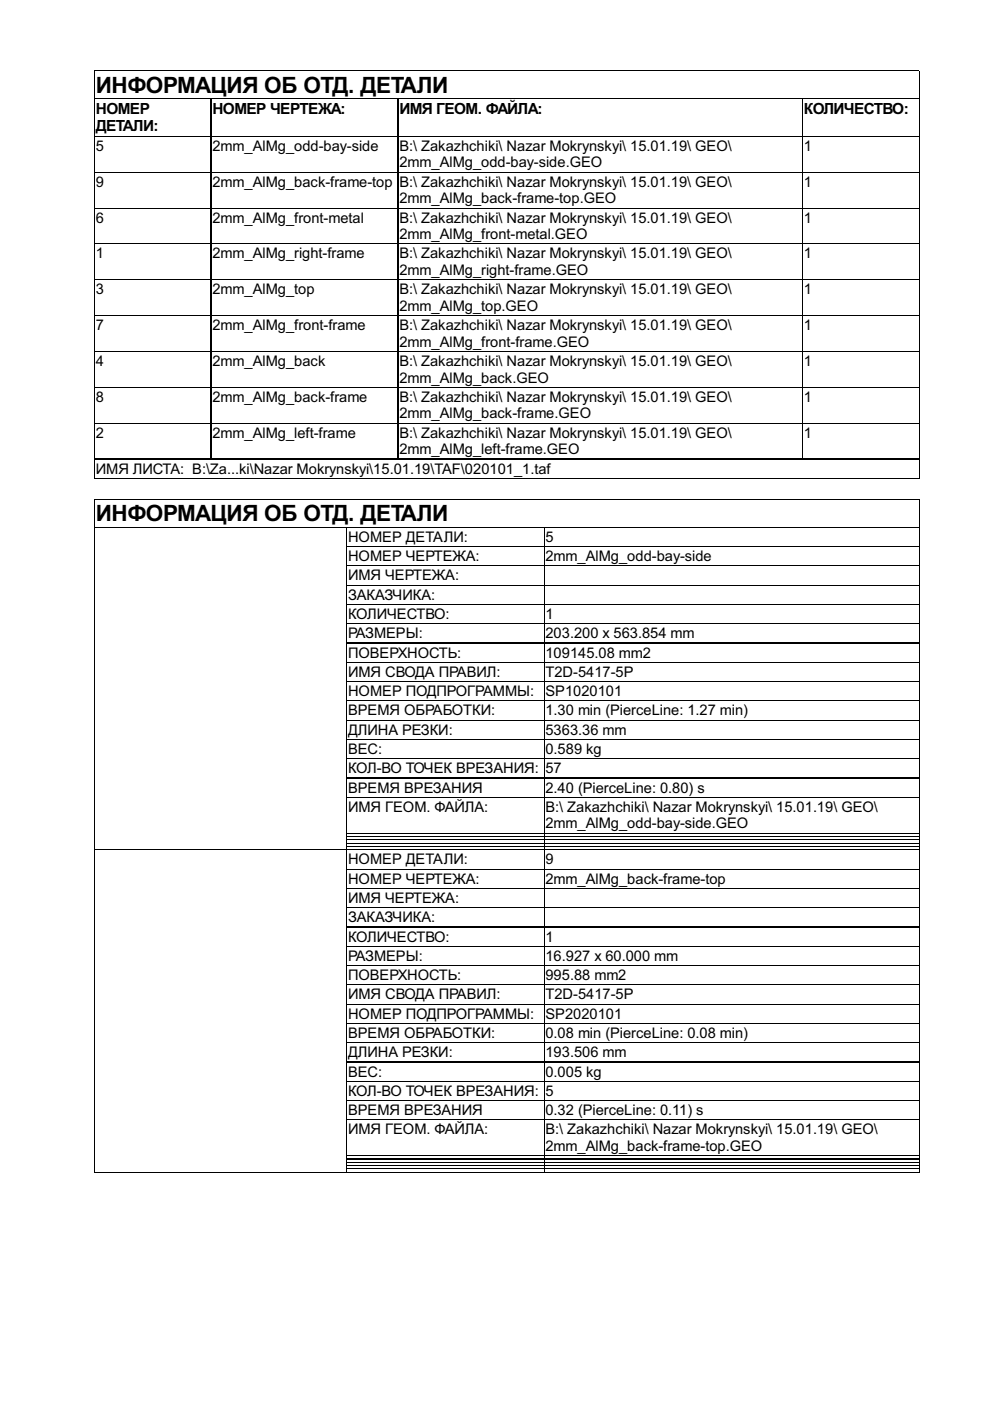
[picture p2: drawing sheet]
<svg xmlns="http://www.w3.org/2000/svg" width="210mm" height="297mm" viewBox="0 0 210 297" stroke-linecap="round" stroke-linejoin="round" font-family="sans-serif">
<defs><g id="words">
<g font-size="5.3">
<text x="20.3" y="19.6">ИНФОРМАЦИЯ ОБ ОТД. ДЕТАЛИ</text>
<text x="20.3" y="110.5">ИНФОРМАЦИЯ ОБ ОТД. ДЕТАЛИ</text>
</g>
<g font-size="3.6">
<text x="20.3" y="24.1">НОМЕР</text>
<text x="20.3" y="27.8">ДЕТАЛИ:</text>
<text x="45" y="24.1">НОМЕР ЧЕРТЕЖА:</text>
<text x="84.7" y="24.1">ИМЯ ГЕОМ. ФАЙЛА:</text>
<text x="170.4" y="24.1">КОЛИЧЕСТВО:</text>
</g>
<g font-size="3.5">
<text x="20.3" y="32">5</text>
<text x="45" y="32">2mm_AlMg_odd-bay-side</text>
<text x="84.7" y="32">B:\ Zakazhchiki\ Nazar Mokrynskyi\ 15.01.19\ GEO\</text>
<text x="84.7" y="35.5">2mm_AlMg_odd-bay-side.GEO</text>
<text x="170.4" y="32">1</text>
<text x="20.3" y="39.6">9</text>
<text x="45" y="39.6">2mm_AlMg_back-frame-top</text>
<text x="84.7" y="39.6">B:\ Zakazhchiki\ Nazar Mokrynskyi\ 15.01.19\ GEO\</text>
<text x="170.4" y="39.6">1</text>
<text x="20.3" y="47.2">6</text>
<text x="45" y="47.2">2mm_AlMg_front-metal</text>
<text x="84.7" y="43.1">2mm_AlMg_back-frame-top.GEO</text>
<text x="84.7" y="47.2">B:\ Zakazhchiki\ Nazar Mokrynskyi\ 15.01.19\ GEO\</text>
<text x="170.4" y="47.2">1</text>
<text x="84.7" y="50.7">2mm_AlMg_front-metal.GEO</text>
<text x="20.3" y="54.8">1</text>
<text x="45" y="54.8">2mm_AlMg_right-frame</text>
<text x="84.7" y="54.8">B:\ Zakazhchiki\ Nazar Mokrynskyi\ 15.01.19\ GEO\</text>
<text x="84.7" y="58.3">2mm_AlMg_right-frame.GEO</text>
<text x="170.4" y="54.8">1</text>
<text x="20.3" y="62.4">3</text>
<text x="45" y="62.4">2mm_AlMg_top</text>
<text x="84.7" y="62.4">B:\ Zakazhchiki\ Nazar Mokrynskyi\ 15.01.19\ GEO\</text>
<text x="84.7" y="65.9">2mm_AlMg_top.GEO</text>
<text x="170.4" y="62.4">1</text>
<text x="20.3" y="70">7</text>
<text x="45" y="70">2mm_AlMg_front-frame</text>
<text x="84.7" y="70">B:\ Zakazhchiki\ Nazar Mokrynskyi\ 15.01.19\ GEO\</text>
<text x="170.4" y="70">1</text>
<text x="20.3" y="77.6">4</text>
<text x="45" y="77.6">2mm_AlMg_back</text>
<text x="84.7" y="73.5">2mm_AlMg_front-frame.GEO</text>
<text x="84.7" y="77.6">B:\ Zakazhchiki\ Nazar Mokrynskyi\ 15.01.19\ GEO\</text>
<text x="170.4" y="77.6">1</text>
<text x="84.7" y="81.1">2mm_AlMg_back.GEO</text>
<text x="20.3" y="85.2">8</text>
<text x="45" y="85.2">2mm_AlMg_back-frame</text>
<text x="84.7" y="85.2">B:\ Zakazhchiki\ Nazar Mokrynskyi\ 15.01.19\ GEO\</text>
<text x="84.7" y="88.7">2mm_AlMg_back-frame.GEO</text>
<text x="170.4" y="85.2">1</text>
<text x="20.3" y="92.8">2</text>
<text x="45" y="92.8">2mm_AlMg_left-frame</text>
<text x="84.7" y="92.8">B:\ Zakazhchiki\ Nazar Mokrynskyi\ 15.01.19\ GEO\</text>
<text x="170.4" y="92.8">1</text>
<text x="20.3" y="100.4">ИМЯ ЛИСТА: B:\Za...ki\Nazar Mokrynskyi\15.01.19\TAF\020101_1.taf</text>
<text x="84.7" y="96.3">2mm_AlMg_left-frame.GEO</text>
<text x="73.8" y="114.9">НОМЕР ДЕТАЛИ:</text>
<text x="73.8" y="119">НОМЕР ЧЕРТЕЖА:</text>
<text x="115.6" y="114.9">5</text>
<text x="115.6" y="119">2mm_AlMg_odd-bay-side</text>
<text x="73.8" y="123.1">ИМЯ ЧЕРТЕЖА:</text>
<text x="73.8" y="127.2">ЗАКАЗЧИКА:</text>
<text x="73.8" y="131.2">КОЛИЧЕСТВО:</text>
<text x="115.6" y="131.2">1</text>
<text x="73.8" y="135.3">РАЗМЕРЫ:</text>
<text x="115.6" y="135.3">203.200 x 563.854 mm</text>
<text x="73.8" y="139.4">ПОВЕРХНОСТЬ:</text>
<text x="73.8" y="143.5">ИМЯ СВОДА ПРАВИЛ:</text>
<text x="115.6" y="139.4">109145.08 mm2</text>
<text x="115.6" y="143.5">T2D-5417-5P</text>
<text x="73.8" y="147.6">НОМЕР ПОДПРОГРАММЫ:</text>
<text x="115.6" y="147.6">SP1020101</text>
<text x="73.8" y="151.7">ВРЕМЯ ОБРАБОТКИ:</text>
<text x="73.8" y="155.8">ДЛИНА РЕЗКИ:</text>
<text x="115.6" y="151.7">1.30 min (PierceLine: 1.27 min)</text>
<text x="115.6" y="155.8">5363.36 mm</text>
<text x="73.8" y="159.9">ВЕС:</text>
<text x="115.6" y="159.9">0.589 kg</text>
<text x="73.8" y="163.9">КОЛ-ВО ТОЧЕК ВРЕЗАНИЯ:</text>
<text x="115.6" y="163.9">57</text>
<text x="73.8" y="168">ВРЕМЯ ВРЕЗАНИЯ</text>
<text x="73.8" y="172.1">ИМЯ ГЕОМ. ФАЙЛА:</text>
<text x="115.6" y="168">2.40 (PierceLine: 0.80) s</text>
<text x="115.6" y="172.1">B:\ Zakazhchiki\ Nazar Mokrynskyi\ 15.01.19\ GEO\</text>
<text x="115.6" y="175.6">2mm_AlMg_odd-bay-side.GEO</text>
<text x="73.8" y="183.3">НОМЕР ДЕТАЛИ:</text>
<text x="115.6" y="183.3">9</text>
<text x="73.8" y="187.4">НОМЕР ЧЕРТЕЖА:</text>
<text x="73.8" y="191.4">ИМЯ ЧЕРТЕЖА:</text>
<text x="115.6" y="187.4">2mm_AlMg_back-frame-top</text>
<text x="73.8" y="195.5">ЗАКАЗЧИКА:</text>
<text x="73.8" y="199.6">КОЛИЧЕСТВО:</text>
<text x="73.8" y="203.7">РАЗМЕРЫ:</text>
<text x="115.6" y="199.6">1</text>
<text x="115.6" y="203.7">16.927 x 60.000 mm</text>
<text x="73.8" y="207.8">ПОВЕРХНОСТЬ:</text>
<text x="115.6" y="207.8">995.88 mm2</text>
<text x="73.8" y="211.9">ИМЯ СВОДА ПРАВИЛ:</text>
<text x="73.8" y="216">НОМЕР ПОДПРОГРАММЫ:</text>
<text x="115.6" y="211.9">T2D-5417-5P</text>
<text x="115.6" y="216">SP2020101</text>
<text x="73.8" y="220.1">ВРЕМЯ ОБРАБОТКИ:</text>
<text x="115.6" y="220.1">0.08 min (PierceLine: 0.08 min)</text>
<text x="73.8" y="224.2">ДЛИНА РЕЗКИ:</text>
<text x="115.6" y="224.2">193.506 mm</text>
<text x="73.8" y="228.2">ВЕС:</text>
<text x="73.8" y="232.3">КОЛ-ВО ТОЧЕК ВРЕЗАНИЯ:</text>
<text x="115.6" y="228.2">0.005 kg</text>
<text x="115.6" y="232.3">5</text>
<text x="73.8" y="236.4">ВРЕМЯ ВРЕЗАНИЯ</text>
<text x="115.6" y="236.4">0.32 (PierceLine: 0.11) s</text>
<text x="73.8" y="240.5">ИМЯ ГЕОМ. ФАЙЛА:</text>
<text x="115.6" y="240.5">B:\ Zakazhchiki\ Nazar Mokrynskyi\ 15.01.19\ GEO\</text>
<text x="115.6" y="244">2mm_AlMg_back-frame-top.GEO</text>
</g>
</g></defs>
<g fill="none" stroke="#000" stroke-width=".21">
<path d="M20 15h174.9v86.4M20 21h174.9M20 28.9h174.9M20 36.5h174.9M44.8 21v76.3M84.4 21v76.3M170.2 21v76.3M20 44.1h174.9M20 51.7h174.9M20 59.3h174.9M20 66.9h174.9M20 74.5h174.9"/>
<path d="M20 82.1h174.9M20 89.7h174.9M20 97.3h174.9M20 105.8l174.9 .1v142.6l-174.9 .1zM20 101.4h174.9v-86.4h-174.9v86.4M20 111.8h174.9M73.5 111.8v68.3M73.5 115.9h121.4M73.5 120h121.4M115.4 111.8v64.8M194.9 105.9v70.7h-121.4M73.5 124.1h121.4"/>
<path d="M73.5 128.1h121.4M73.5 132.2h121.4M73.5 136.3h121.4M73.5 140.4h121.4M73.5 144.5h121.4M73.5 148.6h121.4M73.5 152.7h121.4M73.5 156.8h121.4M73.5 160.9h121.4M73.5 164.9h121.4M73.5 169h121.4M73.5 176.7h121.4"/>
<path d="M73.5 177.3h121.4M73.5 178h121.4M73.5 178.7h121.4M73.5 179.4h121.4M73.5 179.5h121.4M20 180.2h174.9M20 180.2h174.9v64.8h-121.4M20 180.1h174.9M73.5 180.2v68.3M73.5 184.3h121.4M73.5 188.4h121.4M73.5 192.4h121.4"/>
<path d="M73.5 196.5h121.4M115.4 180.2v64.8M73.5 200.6h121.4M73.5 204.7h121.4M73.5 208.8h121.4M73.5 212.9h121.4M73.5 217h121.4M73.5 221.1h121.4M73.5 225.1h121.4M73.5 229.2h121.4M73.5 233.3h121.4M73.5 237.4h121.4"/>
<path d="M20 248.5h174.9M73.5 245h121.4M73.5 245.7h121.4M73.5 246.4h121.4M73.5 247.1h121.4M73.5 247.8h121.4"/>
</g>
<g fill="#000">
<path d="M73.5 176.6v.7zM73.5 177.3v.7zM73.5 178v.7zM73.5 178.7v.7zM73.5 179.4v.7zM115.3 176.7l.1 .6zM115.3 177.4l.1 .6zM115.3 178.1l.1 .6zM115.3 178.8l.1 .6zM115.3 179.5l.1 .6zM115.4 176.6v.7zM115.4 177.3v.7z"/>
<path d="M115.4 178v.7zM115.4 178.7v.7zM115.4 179.4v.7zM194.8 176.7l.1 .6zM194.8 177.4l.1 .6zM194.8 178.1l.1 .6zM194.8 178.8l.1 .6zM194.8 179.5l.1 .6zM73.5 245v.7zM73.5 245.7v.7zM73.5 246.4v.7zM73.5 247.1v.7z"/>
<path d="M73.5 247.8v.7zM115.3 245l.1 .7zM115.3 245.7l.1 .7zM115.3 246.4l.1 .7zM115.3 247.2l.1 .6zM115.3 247.8l.1 .7zM115.4 245v.7zM115.4 245.7v.7zM115.4 246.4v.7zM115.4 247.1v.7zM115.4 247.8v.7zM194.8 245l.1 .7z"/>
<path d="M194.8 245.7l.1 .7zM194.8 246.4l.1 .7zM194.8 247.2l.1 .6zM194.8 247.8l.1 .7z"/>
</g>
<use href="#words"/>
</svg>
